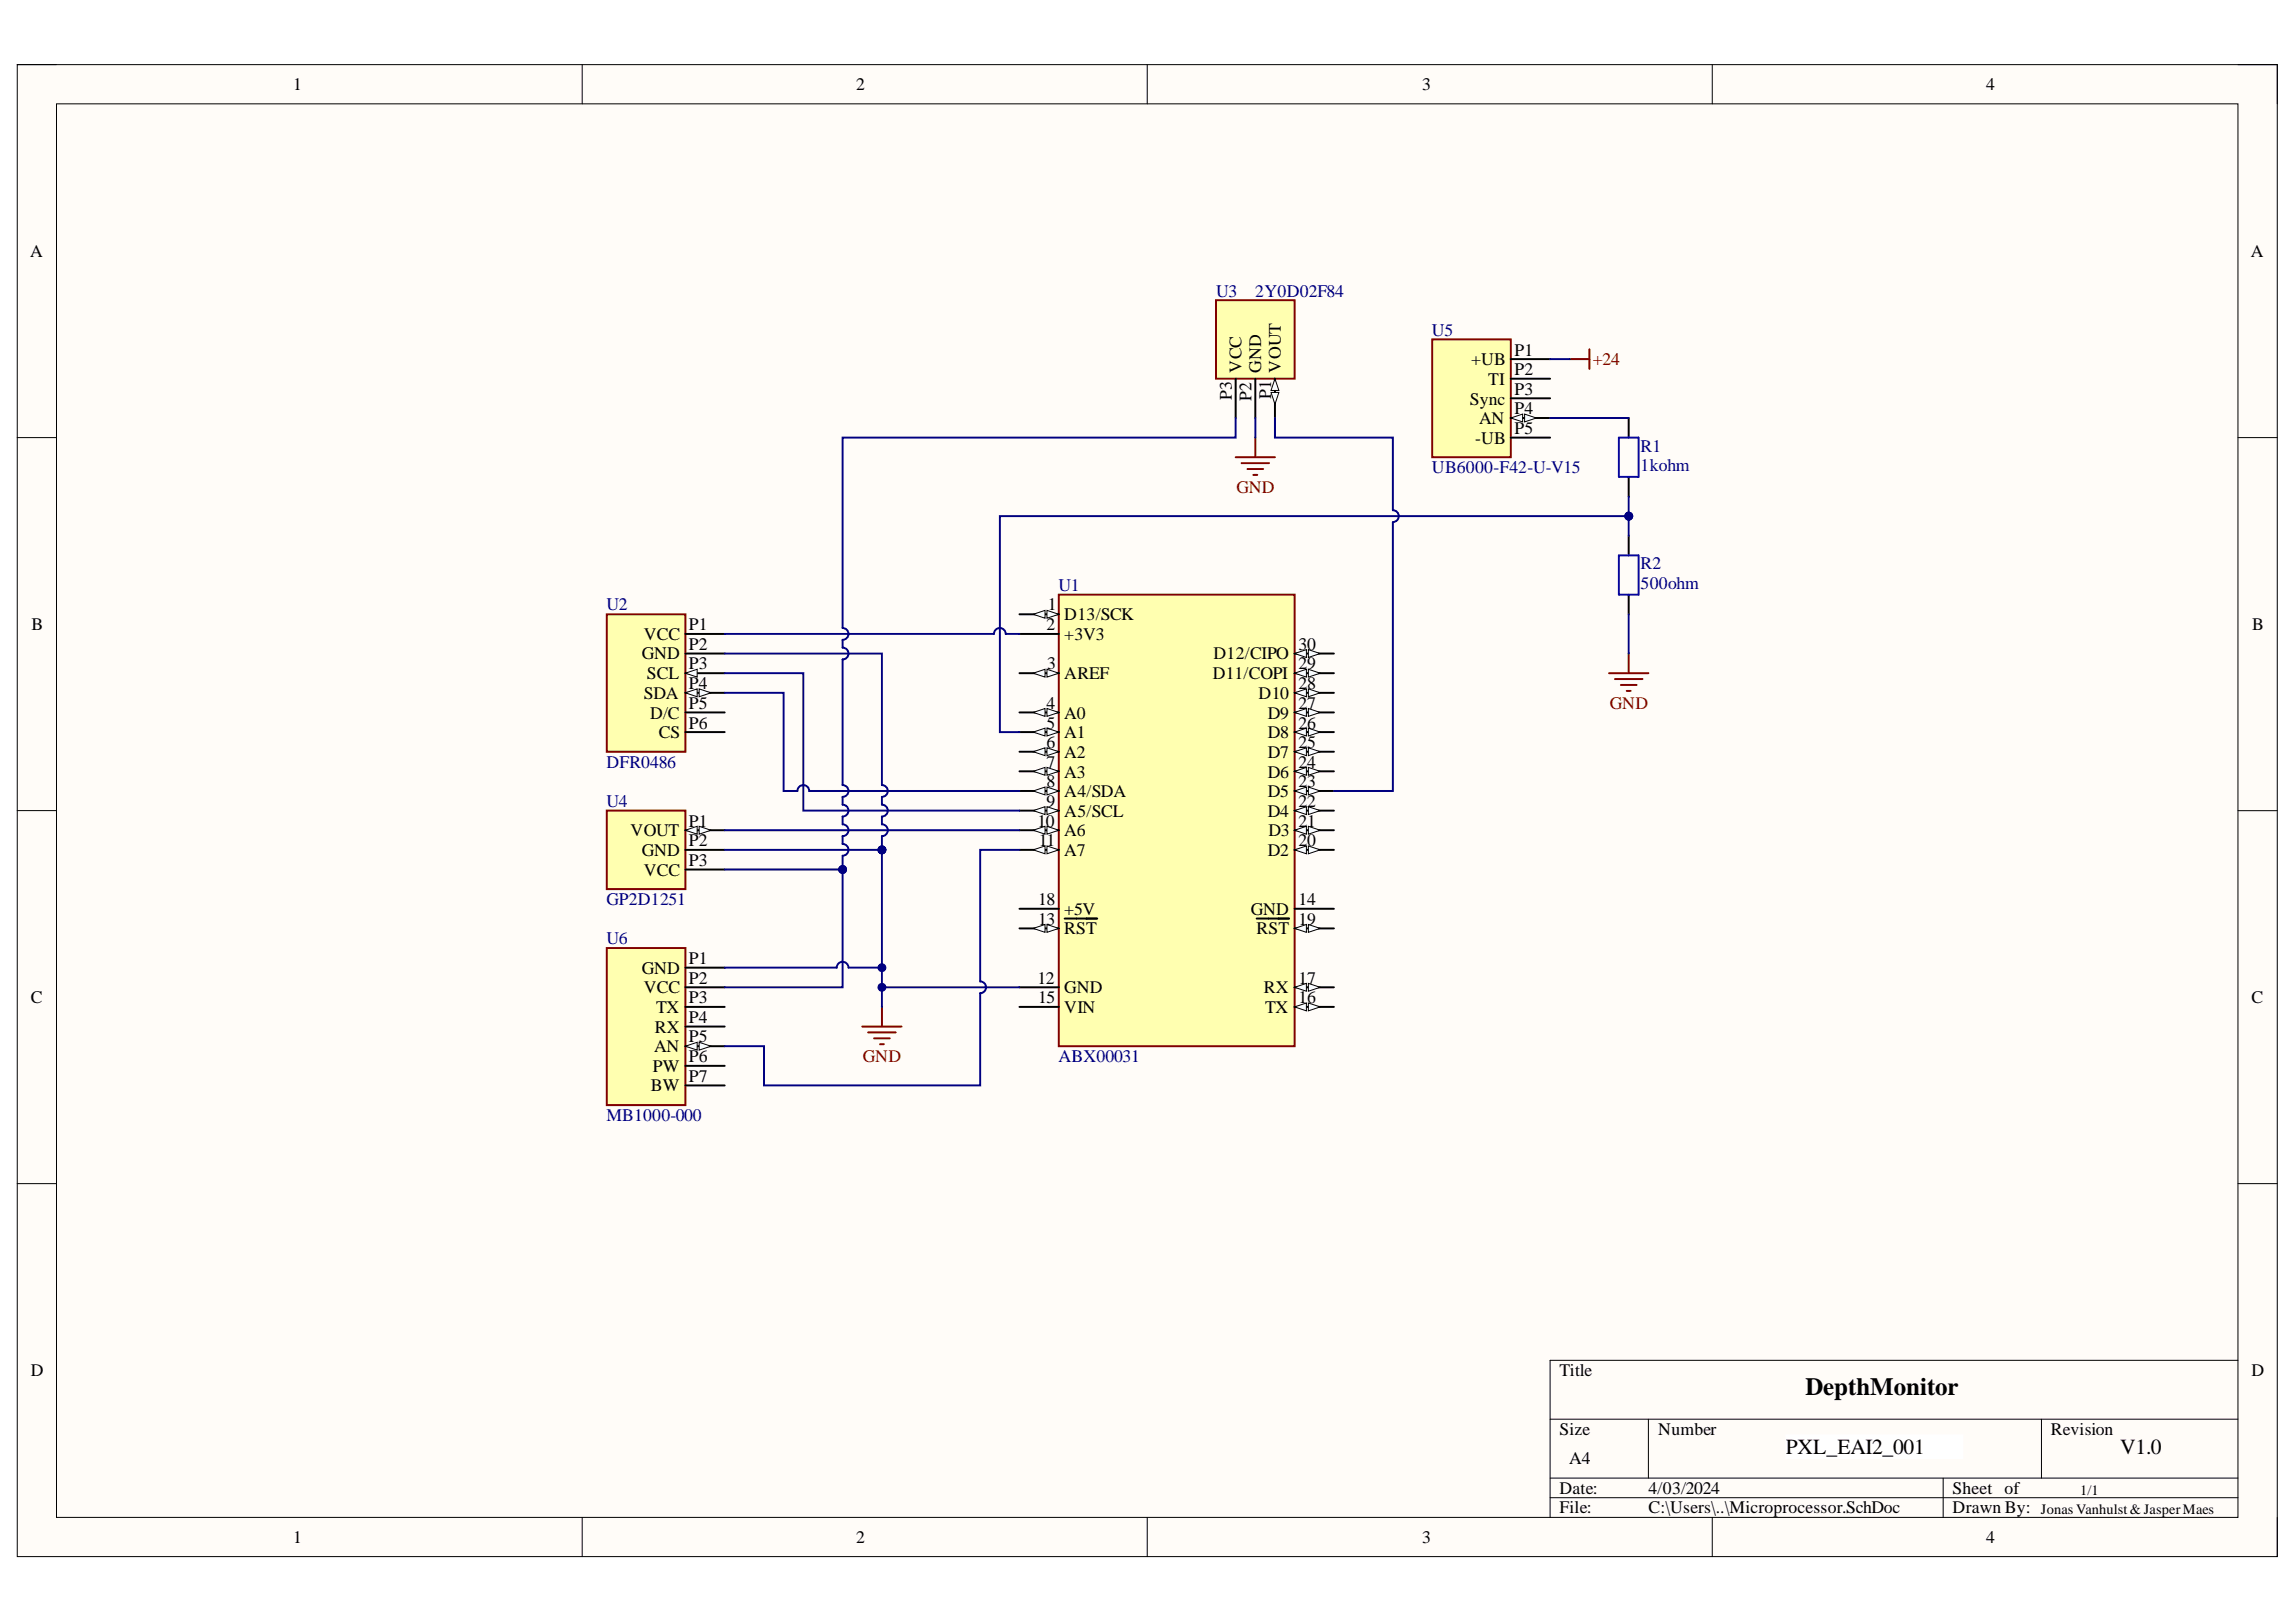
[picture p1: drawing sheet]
<svg xmlns="http://www.w3.org/2000/svg" width="297mm" height="210mm" viewBox="0 0 297 210" stroke-linecap="round" stroke-linejoin="round" font-family="sans-serif">
<defs><g id="words">
<text font-size="3.2" x="233.6" y="180.5">DepthMonitor</text>
<g font-size="2.8">
<text x="231" y="188.2">PXL_EAI2_001</text>
<text x="274.3" y="188.2">V1.0</text>
</g>
<g font-size="2.3">
<text x="37.9" y="11.7">1</text>
<text x="110.8" y="11.7">2</text>
<text x="184" y="11.7">3</text>
<text x="256.9" y="11.7">4</text>
<text x="3.9" y="33.3">A</text>
<text x="291.2" y="33.3">A</text>
<text x="190.3" y="47.3">+UB</text>
<text x="195.9" y="46">P1</text>
<text x="159.4" y="51.8" transform="rotate(-90 159.4 51.8)">P3</text>
<text x="160.6" y="48.2" transform="rotate(-90 160.6 48.2)">VCC</text>
<text x="161.9" y="51.8" transform="rotate(-90 161.9 51.8)">P2</text>
<text x="163.2" y="48.2" transform="rotate(-90 163.2 48.2)">GND</text>
<text x="164.4" y="51.7" transform="rotate(-90 164.4 51.7)">P1</text>
<text x="165.7" y="48.2" transform="rotate(-90 165.7 48.2)">VOUT</text>
<text x="190.2" y="52.3">Sync</text>
<text x="192.5" y="49.8">TI</text>
<text x="195.9" y="48.5">P2</text>
<text x="195.9" y="51.1">P3</text>
<text x="195.9" y="53.6">P4</text>
<text x="190.8" y="57.4">-UB</text>
<text x="191.3" y="54.9">AN</text>
<text x="195.9" y="56.2">P5</text>
<text x="4.1" y="81.5">B</text>
<text x="83.3" y="82.8">VCC</text>
<text x="89.1" y="81.5">P1</text>
<text x="135.4" y="81.5">2</text>
<text x="135.6" y="79">1</text>
<text x="137.7" y="82.8">+3V3</text>
<text x="137.7" y="80.3">D13/SCK</text>
<text x="291.4" y="81.5">B</text>
<text x="83" y="85.3">GND</text>
<text x="83.7" y="87.9">SCL</text>
<text x="89.1" y="84.1">P2</text>
<text x="89.1" y="86.6">P3</text>
<text x="89.1" y="89.2">P4</text>
<text x="135.5" y="86.6">3</text>
<text x="137.7" y="87.9">AREF</text>
<text x="156.9" y="87.9">D11/COPI</text>
<text x="157" y="85.3">D12/CIPO</text>
<text x="168" y="89.2">28</text>
<text x="168" y="86.6">29</text>
<text x="168" y="84.1">30</text>
<text x="83.3" y="90.5">SDA</text>
<text x="84.1" y="93">D/C</text>
<text x="85.2" y="95.6">CS</text>
<text x="89.1" y="91.8">P5</text>
<text x="89.1" y="94.3">P6</text>
<text x="135.4" y="91.8">4</text>
<text x="135.4" y="94.3">5</text>
<text x="137.7" y="93">A0</text>
<text x="137.7" y="95.6">A1</text>
<text x="162.8" y="90.5">D10</text>
<text x="164" y="95.6">D8</text>
<text x="164" y="93">D9</text>
<text x="168" y="94.3">26</text>
<text x="168" y="91.8">27</text>
<text x="135.4" y="96.8">6</text>
<text x="135.4" y="99.4">7</text>
<text x="135.4" y="101.9">8</text>
<text x="137.7" y="98.1">A2</text>
<text x="137.7" y="100.6">A3</text>
<text x="164" y="100.6">D6</text>
<text x="164" y="98.1">D7</text>
<text x="168" y="101.9">23</text>
<text x="168" y="99.4">24</text>
<text x="168" y="96.8">25</text>
<text x="89.1" y="107">P1</text>
<text x="134.2" y="107">10</text>
<text x="135.4" y="104.4">9</text>
<text x="137.7" y="103.2">A4/SDA</text>
<text x="137.7" y="105.7">A5/SCL</text>
<text x="164" y="105.7">D4</text>
<text x="164" y="103.2">D5</text>
<text x="168" y="107">21</text>
<text x="168" y="104.4">22</text>
<text x="81.6" y="108.2">VOUT</text>
<text x="83" y="110.8">GND</text>
<text x="83.3" y="113.3">VCC</text>
<text x="89.1" y="109.5">P2</text>
<text x="89.1" y="112.1">P3</text>
<text x="134.4" y="109.5">11</text>
<text x="137.7" y="108.2">A6</text>
<text x="137.7" y="110.8">A7</text>
<text x="164" y="110.8">D2</text>
<text x="164.1" y="108.2">D3</text>
<text x="168" y="109.5">20</text>
<text x="134.3" y="119.7">13</text>
<text x="134.3" y="117.1">18</text>
<text x="137.7" y="118.4">+5V</text>
<text x="161.8" y="118.4">GND</text>
<text x="168" y="117.1">14</text>
<text x="168" y="119.7">19</text>
<text x="89.1" y="124.7">P1</text>
<text x="137.7" y="120.9">RST</text>
<text x="162.6" y="120.9">RST</text>
<text x="4" y="129.8">C</text>
<text x="83" y="126">GND</text>
<text x="83.3" y="128.5">VCC</text>
<text x="84.9" y="131.1">TX</text>
<text x="89.1" y="127.3">P2</text>
<text x="89.1" y="129.8">P3</text>
<text x="134.2" y="127.3">12</text>
<text x="134.3" y="129.8">15</text>
<text x="137.7" y="131.1">VIN</text>
<text x="137.7" y="128.5">GND</text>
<text x="163.5" y="128.5">RX</text>
<text x="163.7" y="131.1">TX</text>
<text x="168" y="129.8">16</text>
<text x="168" y="127.3">17</text>
<text x="291.3" y="129.8">C</text>
<text x="84.6" y="136.2">AN</text>
<text x="84.7" y="133.6">RX</text>
<text x="89.1" y="132.3">P4</text>
<text x="89.1" y="134.9">P5</text>
<text x="89.1" y="137.4">P6</text>
<text x="84.2" y="141.2">BW</text>
<text x="84.5" y="138.7">PW</text>
<text x="89.1" y="140">P7</text>
<text x="4" y="178.1">D</text>
<text x="201.8" y="178.1">Title</text>
<text x="291.3" y="178.1">D</text>
<text x="201.8" y="185.7">Size</text>
<text x="214.5" y="185.7">Number</text>
<text x="265.3" y="185.7">Revision</text>
<text x="203" y="189.5">A4</text>
<text x="201.8" y="193.3">Date:</text>
<text x="201.8" y="195.9">File:</text>
<text x="213.3" y="193.3">4/03/2024</text>
<text x="213.3" y="195.9">C:\Users\..\Microprocessor.SchDoc</text>
<text x="252.6" y="193.3">Sheet of</text>
<text x="252.6" y="195.9">Drawn By:</text>
<text x="37.9" y="199.7">1</text>
<text x="110.8" y="199.7">2</text>
<text x="184" y="199.7">3</text>
<text x="256.9" y="199.7">4</text>
</g>
<g font-size="2.3" fill="#000080">
<text x="157.3" y="38.4">U3</text>
<text x="162.4" y="38.4">2Y0D02F84</text>
<text x="185.3" y="43.5">U5</text>
<text x="212.3" y="58.4">R1</text>
<text x="185.3" y="61.2">UB6000-F42-U-V15</text>
<text x="212.3" y="61">1kohm</text>
<text x="136.9" y="76.5">U1</text>
<text x="212.3" y="73.7">R2</text>
<text x="212.3" y="76.2">500ohm</text>
<text x="78.5" y="79">U2</text>
<text x="78.5" y="99.4">DFR0486</text>
<text x="78.5" y="104.4">U4</text>
<text x="78.5" y="117.1">GP2D1251</text>
<text x="78.5" y="122.2">U6</text>
<text x="136.9" y="137.4">ABX00031</text>
<text x="78.5" y="145">MB1000-000</text>
</g>
<g font-size="2.3" fill="#800000">
<text x="206.1" y="47.3">+24</text>
<text x="160" y="63.8">GND</text>
<text x="208.3" y="91.8">GND</text>
<text x="111.6" y="137.4">GND</text>
</g>
<g font-size="1.9">
<text x="264" y="195.9">Jonas Vanhulst &amp; JasperMaes</text>
<text x="269.1" y="193.4">1/1</text>
</g>
</g></defs>
<path d="M2.2 8.4h292.4v193h-292.4z" fill-rule="evenodd" fill="#fffcf8"/>
<path d="M2.2 8.4h292.4v193h-292.4z" fill="none" stroke="#000" stroke-width=".13"/>
<path d="M7.3 13.4h282.2v183h-282.2z" fill-rule="evenodd" fill="#fffcf8"/>
<g fill="none" stroke="#000" stroke-width=".13">
<path d="M2.2 8.4h5.1M7.3 13.4h282.2v183h-282.2zM75.3 8.4v5M148.4 8.4v5M221.5 8.4v5M289.5 8.4h5.1v5M2.2 56.6h5.1M289.5 56.6h5.1M2.2 104.9h5.1M289.5 104.9h5.1M2.2 153.2h5.1M289.5 153.2h5.1"/>
<path d="M289.5 176h-89v20.4M75.3 196.4v5M148.4 196.4v5M200.5 183.7h89M200.5 191.3h89M200.5 193.8h89M213.3 183.7v7.6M221.5 196.4v5M251.4 191.3v5.1M264.1 183.7v7.6M294.6 196.4v5"/>
</g>
<path d="M137 77h30.5v58.4h-30.5z" fill-rule="evenodd" fill="#ffffb0"/>
<path d="M137 77h30.5v58.4h-30.5z" fill="none" stroke="#800000" stroke-width=".25"/>
<path d="M131.9 130.3h5.1M131.9 120.1h5.1" fill="none" stroke="#000" stroke-width=".25"/>
<path d="M135.5 119.6l1.5 .5-1.5 .6z" fill="#f8fcff"/>
<path d="M135.5 119.6l1.5 .5-1.5 .6z" fill="none" stroke="#000" stroke-width=".13"/>
<path d="M133.7 120.1l1.5-.5v1.1z" fill="#f8fcff"/>
<path d="M133.7 120.1l1.5-.5v1.1z" fill="none" stroke="#000" stroke-width=".13"/>
<path d="M131.9 87.1h5.1M131.9 117.6h5.1M137.7 118.9h4.3" fill="none" stroke="#000" stroke-width=".25"/>
<path d="M135.5 86.6l1.5 .5-1.5 .5z" fill="#f8fcff"/>
<path d="M135.5 86.6l1.5 .5-1.5 .5z" fill="none" stroke="#000" stroke-width=".13"/>
<path d="M133.7 87.1l1.5-.5v1z" fill="#f8fcff"/>
<path d="M133.7 87.1l1.5-.5v1z" fill="none" stroke="#000" stroke-width=".13"/>
<path d="M131.9 92.2h5.1" fill="none" stroke="#000" stroke-width=".25"/>
<path d="M135.5 91.7l1.5 .5-1.5 .5z" fill="#f8fcff"/>
<path d="M135.5 91.7l1.5 .5-1.5 .5z" fill="none" stroke="#000" stroke-width=".13"/>
<path d="M133.7 92.2l1.5-.5v1z" fill="#f8fcff"/>
<path d="M133.7 92.2l1.5-.5v1z" fill="none" stroke="#000" stroke-width=".13"/>
<path d="M131.9 94.7h5.1" fill="none" stroke="#000" stroke-width=".25"/>
<path d="M135.5 94.2l1.5 .5-1.5 .5z" fill="#f8fcff"/>
<path d="M135.5 94.2l1.5 .5-1.5 .5z" fill="none" stroke="#000" stroke-width=".13"/>
<path d="M133.7 94.7l1.5-.5v1z" fill="#f8fcff"/>
<path d="M133.7 94.7l1.5-.5v1z" fill="none" stroke="#000" stroke-width=".13"/>
<path d="M131.9 97.3h5.1" fill="none" stroke="#000" stroke-width=".25"/>
<path d="M135.5 96.8l1.5 .5-1.5 .5z" fill="#f8fcff"/>
<path d="M135.5 96.8l1.5 .5-1.5 .5z" fill="none" stroke="#000" stroke-width=".13"/>
<path d="M133.7 97.3l1.5-.5v1z" fill="#f8fcff"/>
<path d="M133.7 97.3l1.5-.5v1z" fill="none" stroke="#000" stroke-width=".13"/>
<path d="M131.9 99.8h5.1" fill="none" stroke="#000" stroke-width=".25"/>
<path d="M135.5 99.3l1.5 .5-1.5 .5z" fill="#f8fcff"/>
<path d="M135.5 99.3l1.5 .5-1.5 .5z" fill="none" stroke="#000" stroke-width=".13"/>
<path d="M133.7 99.8l1.5-.5v1z" fill="#f8fcff"/>
<path d="M133.7 99.8l1.5-.5v1z" fill="none" stroke="#000" stroke-width=".13"/>
<path d="M131.9 102.4h5.1" fill="none" stroke="#000" stroke-width=".25"/>
<path d="M135.5 101.9l1.5 .5-1.5 .5z" fill="#f8fcff"/>
<path d="M135.5 101.9l1.5 .5-1.5 .5z" fill="none" stroke="#000" stroke-width=".13"/>
<path d="M133.7 102.4l1.5-.5v1z" fill="#f8fcff"/>
<path d="M133.7 102.4l1.5-.5v1z" fill="none" stroke="#000" stroke-width=".13"/>
<path d="M131.9 104.9h5.1" fill="none" stroke="#000" stroke-width=".25"/>
<path d="M135.5 104.4l1.5 .5-1.5 .5z" fill="#f8fcff"/>
<path d="M135.5 104.4l1.5 .5-1.5 .5z" fill="none" stroke="#000" stroke-width=".13"/>
<path d="M133.7 104.9l1.5-.5v1z" fill="#f8fcff"/>
<path d="M133.7 104.9l1.5-.5v1z" fill="none" stroke="#000" stroke-width=".13"/>
<path d="M131.9 107.4h5.1" fill="none" stroke="#000" stroke-width=".25"/>
<path d="M135.5 106.9l1.5 .5-1.5 .6z" fill="#f8fcff"/>
<path d="M135.5 106.9l1.5 .5-1.5 .6z" fill="none" stroke="#000" stroke-width=".13"/>
<path d="M133.7 107.4l1.5-.5v1.1z" fill="#f8fcff"/>
<path d="M133.7 107.4l1.5-.5v1.1z" fill="none" stroke="#000" stroke-width=".13"/>
<path d="M131.9 110h5.1" fill="none" stroke="#000" stroke-width=".25"/>
<path d="M135.5 109.5l1.5 .5-1.5 .5z" fill="#f8fcff"/>
<path d="M135.5 109.5l1.5 .5-1.5 .5z" fill="none" stroke="#000" stroke-width=".13"/>
<path d="M133.7 110l1.5-.5v1z" fill="#f8fcff"/>
<path d="M133.7 110l1.5-.5v1z" fill="none" stroke="#000" stroke-width=".13"/>
<path d="M131.9 82h5.1M167.5 110h5.1" fill="none" stroke="#000" stroke-width=".25"/>
<path d="M167.5 110l1.5-.5v1z" fill="#f8fcff"/>
<path d="M167.5 110l1.5-.5v1z" fill="none" stroke="#000" stroke-width=".13"/>
<path d="M169.3 109.5l1.5 .5-1.5 .5z" fill="#f8fcff"/>
<path d="M169.3 109.5l1.5 .5-1.5 .5z" fill="none" stroke="#000" stroke-width=".13"/>
<path d="M167.5 107.4h5.1" fill="none" stroke="#000" stroke-width=".25"/>
<path d="M167.5 107.4l1.5-.5v1.1z" fill="#f8fcff"/>
<path d="M167.5 107.4l1.5-.5v1.1z" fill="none" stroke="#000" stroke-width=".13"/>
<path d="M169.3 106.9l1.5 .5-1.5 .6z" fill="#f8fcff"/>
<path d="M169.3 106.9l1.5 .5-1.5 .6z" fill="none" stroke="#000" stroke-width=".13"/>
<path d="M167.5 104.9h5.1" fill="none" stroke="#000" stroke-width=".25"/>
<path d="M167.5 104.9l1.5-.5v1z" fill="#f8fcff"/>
<path d="M167.5 104.9l1.5-.5v1z" fill="none" stroke="#000" stroke-width=".13"/>
<path d="M169.3 104.4l1.5 .5-1.5 .5z" fill="#f8fcff"/>
<path d="M169.3 104.4l1.5 .5-1.5 .5z" fill="none" stroke="#000" stroke-width=".13"/>
<path d="M167.5 102.4h5.1" fill="none" stroke="#000" stroke-width=".25"/>
<path d="M167.5 102.4l1.5-.5v1z" fill="#f8fcff"/>
<path d="M167.5 102.4l1.5-.5v1z" fill="none" stroke="#000" stroke-width=".13"/>
<path d="M169.3 101.9l1.5 .5-1.5 .5z" fill="#f8fcff"/>
<path d="M169.3 101.9l1.5 .5-1.5 .5z" fill="none" stroke="#000" stroke-width=".13"/>
<path d="M167.5 99.8h5.1" fill="none" stroke="#000" stroke-width=".25"/>
<path d="M167.5 99.8l1.5-.5v1z" fill="#f8fcff"/>
<path d="M167.5 99.8l1.5-.5v1z" fill="none" stroke="#000" stroke-width=".13"/>
<path d="M169.3 99.3l1.5 .5-1.5 .5z" fill="#f8fcff"/>
<path d="M169.3 99.3l1.5 .5-1.5 .5z" fill="none" stroke="#000" stroke-width=".13"/>
<path d="M167.5 97.3h5.1" fill="none" stroke="#000" stroke-width=".25"/>
<path d="M167.5 97.3l1.5-.5v1z" fill="#f8fcff"/>
<path d="M167.5 97.3l1.5-.5v1z" fill="none" stroke="#000" stroke-width=".13"/>
<path d="M169.3 96.8l1.5 .5-1.5 .5z" fill="#f8fcff"/>
<path d="M169.3 96.8l1.5 .5-1.5 .5z" fill="none" stroke="#000" stroke-width=".13"/>
<path d="M167.5 94.7h5.1" fill="none" stroke="#000" stroke-width=".25"/>
<path d="M167.5 94.7l1.5-.5v1z" fill="#f8fcff"/>
<path d="M167.5 94.7l1.5-.5v1z" fill="none" stroke="#000" stroke-width=".13"/>
<path d="M169.3 94.2l1.5 .5-1.5 .5z" fill="#f8fcff"/>
<path d="M169.3 94.2l1.5 .5-1.5 .5z" fill="none" stroke="#000" stroke-width=".13"/>
<path d="M167.5 92.2h5.1" fill="none" stroke="#000" stroke-width=".25"/>
<path d="M167.5 92.2l1.5-.5v1z" fill="#f8fcff"/>
<path d="M167.5 92.2l1.5-.5v1z" fill="none" stroke="#000" stroke-width=".13"/>
<path d="M169.3 91.7l1.5 .5-1.5 .5z" fill="#f8fcff"/>
<path d="M169.3 91.7l1.5 .5-1.5 .5z" fill="none" stroke="#000" stroke-width=".13"/>
<path d="M167.5 89.7h5.1" fill="none" stroke="#000" stroke-width=".25"/>
<path d="M167.5 89.7l1.5-.6v1.1z" fill="#f8fcff"/>
<path d="M167.5 89.7l1.5-.6v1.1z" fill="none" stroke="#000" stroke-width=".13"/>
<path d="M169.3 89.1l1.5 .6-1.5 .5z" fill="#f8fcff"/>
<path d="M169.3 89.1l1.5 .6-1.5 .5z" fill="none" stroke="#000" stroke-width=".13"/>
<path d="M167.5 87.1h5.1" fill="none" stroke="#000" stroke-width=".25"/>
<path d="M167.5 87.1l1.5-.5v1z" fill="#f8fcff"/>
<path d="M167.5 87.1l1.5-.5v1z" fill="none" stroke="#000" stroke-width=".13"/>
<path d="M169.3 86.6l1.5 .5-1.5 .5z" fill="#f8fcff"/>
<path d="M169.3 86.6l1.5 .5-1.5 .5z" fill="none" stroke="#000" stroke-width=".13"/>
<path d="M167.5 84.6h5.1" fill="none" stroke="#000" stroke-width=".25"/>
<path d="M167.5 84.6l1.5-.5v1z" fill="#f8fcff"/>
<path d="M167.5 84.6l1.5-.5v1z" fill="none" stroke="#000" stroke-width=".13"/>
<path d="M169.3 84.1l1.5 .5-1.5 .5z" fill="#f8fcff"/>
<path d="M169.3 84.1l1.5 .5-1.5 .5z" fill="none" stroke="#000" stroke-width=".13"/>
<path d="M131.9 79.5h5.1" fill="none" stroke="#000" stroke-width=".25"/>
<path d="M135.5 79l1.5 .5-1.5 .5z" fill="#f8fcff"/>
<path d="M135.5 79l1.5 .5-1.5 .5z" fill="none" stroke="#000" stroke-width=".13"/>
<path d="M133.7 79.5l1.5-.5v1z" fill="#f8fcff"/>
<path d="M133.7 79.5l1.5-.5v1z" fill="none" stroke="#000" stroke-width=".13"/>
<path d="M167.5 130.3h5.1" fill="none" stroke="#000" stroke-width=".25"/>
<path d="M167.5 130.3l1.5-.5v1z" fill="#f8fcff"/>
<path d="M167.5 130.3l1.5-.5v1z" fill="none" stroke="#000" stroke-width=".13"/>
<path d="M169.3 129.8l1.5 .5-1.5 .5z" fill="#f8fcff"/>
<path d="M169.3 129.8l1.5 .5-1.5 .5z" fill="none" stroke="#000" stroke-width=".13"/>
<path d="M167.5 127.8h5.1" fill="none" stroke="#000" stroke-width=".25"/>
<path d="M167.5 127.8l1.5-.5v1z" fill="#f8fcff"/>
<path d="M167.5 127.8l1.5-.5v1z" fill="none" stroke="#000" stroke-width=".13"/>
<path d="M169.3 127.3l1.5 .5-1.5 .5z" fill="#f8fcff"/>
<path d="M169.3 127.3l1.5 .5-1.5 .5z" fill="none" stroke="#000" stroke-width=".13"/>
<path d="M167.5 117.6h5.1M167.5 120.1h5.1" fill="none" stroke="#000" stroke-width=".25"/>
<path d="M167.5 120.1l1.5-.5v1.1z" fill="#f8fcff"/>
<path d="M167.5 120.1l1.5-.5v1.1z" fill="none" stroke="#000" stroke-width=".13"/>
<path d="M169.3 119.6l1.5 .5-1.5 .6z" fill="#f8fcff"/>
<path d="M169.3 119.6l1.5 .5-1.5 .6z" fill="none" stroke="#000" stroke-width=".13"/>
<path d="M162.6 118.9h4.2M131.9 127.8h5.1" fill="none" stroke="#000" stroke-width=".25"/>
<path d="M78.5 79.5h10.2v17.8h-10.2z" fill-rule="evenodd" fill="#ffffb0"/>
<path d="M78.5 79.5h10.2v17.8h-10.2z" fill="none" stroke="#800000" stroke-width=".25"/>
<path d="M88.7 82h5.1M88.7 84.6h5.1M88.7 87.1h5.1" fill="none" stroke="#000" stroke-width=".25"/>
<path d="M88.7 87.1l1.5-.5v1z" fill="#f8fcff"/>
<path d="M88.7 87.1l1.5-.5v1z" fill="none" stroke="#000" stroke-width=".13"/>
<path d="M88.7 89.7h5.1" fill="none" stroke="#000" stroke-width=".25"/>
<path d="M88.7 89.7l1.5-.6v1.1z" fill="#f8fcff"/>
<path d="M88.7 89.7l1.5-.6v1.1z" fill="none" stroke="#000" stroke-width=".13"/>
<path d="M90.4 89.1l1.6 .6-1.6 .5z" fill="#f8fcff"/>
<path d="M90.4 89.1l1.6 .6-1.6 .5z" fill="none" stroke="#000" stroke-width=".13"/>
<path d="M88.7 92.2h5.1M88.7 94.7h5.1" fill="none" stroke="#000" stroke-width=".25"/>
<path d="M78.5 122.7h10.2v20.3h-10.2z" fill-rule="evenodd" fill="#ffffb0"/>
<path d="M78.5 122.7h10.2v20.3h-10.2z" fill="none" stroke="#800000" stroke-width=".25"/>
<path d="M88.7 125.2h5.1M88.7 127.8h5.1M88.7 130.3h5.1M88.7 132.8h5.1M88.7 135.4h5.1" fill="none" stroke="#000" stroke-width=".25"/>
<path d="M88.7 135.4l1.5-.5v1z" fill="#f8fcff"/>
<path d="M88.7 135.4l1.5-.5v1z" fill="none" stroke="#000" stroke-width=".13"/>
<path d="M90.4 134.9l1.6 .5-1.6 .5z" fill="#f8fcff"/>
<path d="M90.4 134.9l1.6 .5-1.6 .5z" fill="none" stroke="#000" stroke-width=".13"/>
<path d="M88.7 137.9h5.1M88.7 140.5h5.1" fill="none" stroke="#000" stroke-width=".25"/>
<path d="M78.5 104.9h10.2v10.2h-10.2z" fill-rule="evenodd" fill="#ffffb0"/>
<path d="M78.5 104.9h10.2v10.2h-10.2z" fill="none" stroke="#800000" stroke-width=".25"/>
<path d="M88.7 107.4h5.1" fill="none" stroke="#000" stroke-width=".25"/>
<path d="M88.7 107.4l1.5-.5v1.1z" fill="#f8fcff"/>
<path d="M88.7 107.4l1.5-.5v1.1z" fill="none" stroke="#000" stroke-width=".13"/>
<path d="M90.4 106.9l1.6 .5-1.6 .6z" fill="#f8fcff"/>
<path d="M90.4 106.9l1.6 .5-1.6 .6z" fill="none" stroke="#000" stroke-width=".13"/>
<path d="M88.7 110h5.1M88.7 112.5h5.1" fill="none" stroke="#000" stroke-width=".25"/>
<path d="M157.3 38.8h10.2v10.2h-10.2z" fill-rule="evenodd" fill="#ffffb0"/>
<path d="M157.3 38.8h10.2v10.2h-10.2z" fill="none" stroke="#800000" stroke-width=".25"/>
<path d="M164.9 49v5.1" fill="none" stroke="#000" stroke-width=".25"/>
<path d="M164.9 49l.6 1.5h-1.1z" fill="#f8fcff"/>
<path d="M164.9 49l.6 1.5h-1.1z" fill="none" stroke="#000" stroke-width=".13"/>
<path d="M164.4 50.8h1.1l-.6 1.5z" fill="#f8fcff"/>
<path d="M164.4 50.8h1.1l-.6 1.5z" fill="none" stroke="#000" stroke-width=".13"/>
<path d="M159.9 49v5.1M162.4 49v5.1" fill="none" stroke="#000" stroke-width=".25"/>
<path d="M111.6 132.8h5M112.3 133.6h3.6M113.1 134.4h2M113.8 135.1h.6M114.1 130.3v2.5" fill="none" stroke="#800000" stroke-width=".25"/>
<path d="M185.3 43.9h10.2v15.3h-10.2z" fill-rule="evenodd" fill="#ffffb0"/>
<path d="M185.3 43.9h10.2v15.3h-10.2z" fill="none" stroke="#800000" stroke-width=".25"/>
<path d="M195.5 46.5h5M195.5 49h5M195.5 51.5h5M195.5 54.1h5" fill="none" stroke="#000" stroke-width=".25"/>
<path d="M195.5 54.1l1.5-.5v1z" fill="#f8fcff"/>
<path d="M195.5 54.1l1.5-.5v1z" fill="none" stroke="#000" stroke-width=".13"/>
<path d="M197.2 53.6l1.6 .5-1.6 .5z" fill="#f8fcff"/>
<path d="M197.2 53.6l1.6 .5-1.6 .5z" fill="none" stroke="#000" stroke-width=".13"/>
<path d="M195.5 56.6h5M210.7 54.1v2.5M210.7 61.7v2.6M210.7 69.3v2.6M210.7 77v2.5" fill="none" stroke="#000" stroke-width=".25"/>
<path d="M209.4 56.6h2.6v5.1h-2.6zM209.4 71.9h2.6v5.1h-2.6z" fill="none" stroke="#00f" stroke-width=".25"/>
<path d="M203.1 46.5h2.5M205.6 45.2v2.5M208.2 87.1h5.1M208.9 87.9h3.6M209.7 88.6h2M210.5 89.4h.5M210.7 84.6v2.5" fill="none" stroke="#800000" stroke-width=".25"/>
<path d="M231.1 185.7h22.8v3h-22.8z" fill-rule="evenodd" fill="#fff"/>
<path d="M231.1 185.7h22.8v3h-22.8z" fill="none" stroke="#fff" stroke-width=".13"/>
<path d="M159.9 59.2h5M160.6 59.9h3.6M162.4 56.6v2.6M161.4 60.7h2M162.1 61.5h.6" fill="none" stroke="#800000" stroke-width=".25"/>
<path d="M200.5 54.1h10.2M200.5 46.5h2.6M210.7 64.3v2.5M93.8 87.1h10.1v17.8h28M93.8 89.7h7.6v12.7h1.8a.76 .76 0 0 1 .7-.8 .76 .76 0 0 1 .8 .8h27.2M93.8 107.4h38.1" fill="none" stroke="#000080" stroke-width=".25"/>
<circle cx="210.7" cy="66.8" r=".51" fill="#000080"/>
<circle cx="210.7" cy="66.8" r=".51" fill="none" stroke="#000080" stroke-width=".13"/>
<path d="M210.7 69.3v-2.5h-81.3v27.9h2.5" fill="none" stroke="#000080" stroke-width=".25"/>
<circle cx="210.7" cy="66.8" r=".51" fill="#000080"/>
<circle cx="210.7" cy="66.8" r=".51" fill="none" stroke="#000080" stroke-width=".13"/>
<path d="M93.8 112.5h15.2v15.3h-15.2" fill="none" stroke="#000080" stroke-width=".25"/>
<circle cx="109" cy="112.5" r=".51" fill="#000080"/>
<circle cx="109" cy="112.5" r=".51" fill="none" stroke="#000080" stroke-width=".13"/>
<path d="M93.8 110h20.3" fill="none" stroke="#000080" stroke-width=".25"/>
<circle cx="114.1" cy="110" r=".51" fill="#000080"/>
<circle cx="114.1" cy="110" r=".51" fill="none" stroke="#000080" stroke-width=".13"/>
<path d="M93.8 125.2h14.4a.76 .76 0 0 1 .8-.7 .76 .76 0 0 1 .8 .7h4.3" fill="none" stroke="#000080" stroke-width=".25"/>
<circle cx="114.1" cy="125.2" r=".51" fill="#000080"/>
<circle cx="114.1" cy="125.2" r=".51" fill="none" stroke="#000080" stroke-width=".13"/>
<path d="M93.8 84.6h20.3v17a.76 .76 0 0 1 .8 .8 .76 .76 0 0 1-.8 .7v1a.76 .76 0 0 1 .8 .8 .76 .76 0 0 1-.8 .8v1a.76 .76 0 0 1 .8 .7 .76 .76 0 0 1-.8 .8v1.8" fill="none" stroke="#000080" stroke-width=".25"/>
<circle cx="114.1" cy="110" r=".51" fill="#000080"/>
<circle cx="114.1" cy="110" r=".51" fill="none" stroke="#000080" stroke-width=".13"/>
<path d="M114.1 127.8h17.8" fill="none" stroke="#000080" stroke-width=".25"/>
<circle cx="114.1" cy="127.8" r=".51" fill="#000080"/>
<circle cx="114.1" cy="127.8" r=".51" fill="none" stroke="#000080" stroke-width=".13"/>
<path d="M159.9 54.1v2.5h-50.9v24.7a.76 .76 0 0 1 .8 .7 .76 .76 0 0 1-.8 .8v1a.76 .76 0 0 1 .8 .8 .76 .76 0 0 1-.8 .7v16.3a.76 .76 0 0 1 .8 .8 .76 .76 0 0 1-.8 .7v1a.76 .76 0 0 1 .8 .8 .76 .76 0 0 1-.8 .8v1a.76 .76 0 0 1 .8 .7 .76 .76 0 0 1-.8 .8v1a.76 .76 0 0 1 .8 .8 .76 .76 0 0 1-.8 .7v1.8M162.4 54.1v2.5M164.9 54.1v2.5h15.3v9.4a.77 .77 0 0 1 .8 .8 .77 .77 0 0 1-.8 .8v34.8h-7.6M210.7 79.5v5.1M93.8 82h34.8a.76 .76 0 0 1 .8-.7 .76 .76 0 0 1 .7 .7h1.8M131.9 110h-5.1v17a.76 .76 0 0 1 .8 .8 .76 .76 0 0 1-.8 .7v12h-28v-5.1h-5" fill="none" stroke="#000080" stroke-width=".25"/>
<circle cx="109" cy="112.5" r=".51" fill="#000080"/>
<circle cx="109" cy="112.5" r=".51" fill="none" stroke="#000080" stroke-width=".13"/>
<path d="M114.1 110v20.3" fill="none" stroke="#000080" stroke-width=".25"/>
<circle cx="114.1" cy="110" r=".51" fill="#000080"/>
<circle cx="114.1" cy="110" r=".51" fill="none" stroke="#000080" stroke-width=".13"/>
<use href="#words"/>
</svg>
